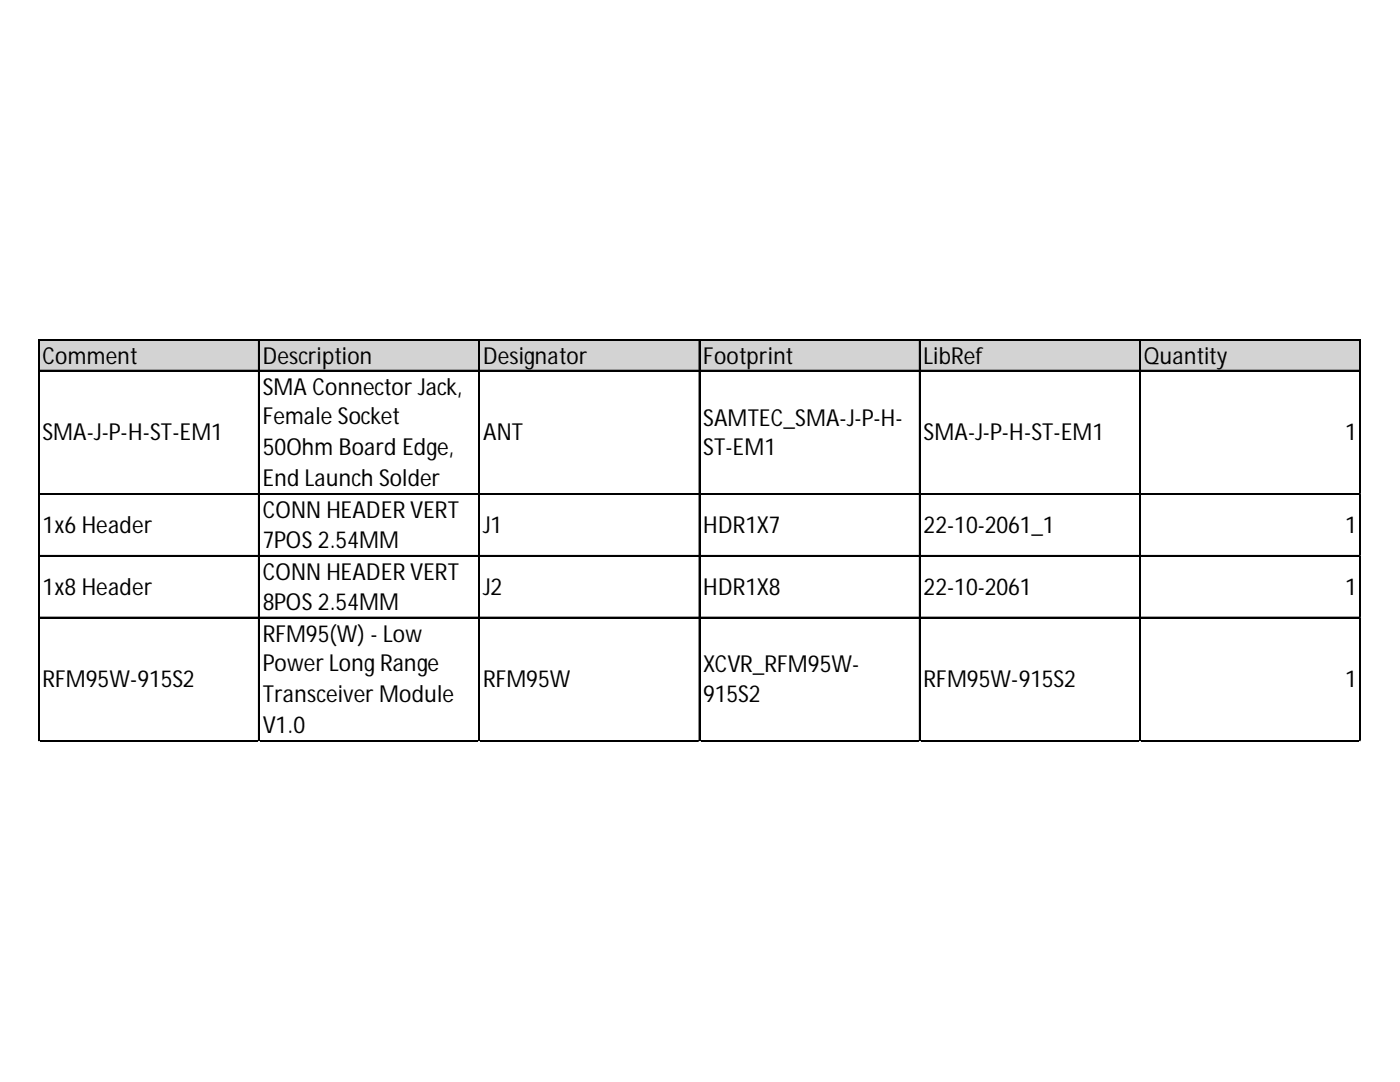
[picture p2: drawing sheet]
<svg xmlns="http://www.w3.org/2000/svg" width="279mm" height="216mm" viewBox="0 0 279 216" stroke-linecap="round" stroke-linejoin="round" font-family="sans-serif">
<defs><g id="words">
<g font-size="4.7">
<text x="8.5" y="72.6">Comment</text>
<text x="52.4" y="72.6">Description</text>
<text x="96.4" y="72.6">Designator</text>
<text x="140.4" y="72.6">Footprint</text>
<text x="184.3" y="72.6">LibRef</text>
<text x="228.3" y="72.6">Quantity</text>
<text x="52.4" y="78.8">SMA Connector Jack,</text>
<text x="8.5" y="87.9">SMA-J-P-H-ST-EM1</text>
<text x="52.4" y="84.7">Female Socket</text>
<text x="96.4" y="87.9">ANT</text>
<text x="140.4" y="84.9">SAMTEC_SMA-J-P-H-</text>
<text x="184.3" y="87.9">SMA-J-P-H-ST-EM1</text>
<text x="268.4" y="87.9">1</text>
<text x="52.4" y="90.9">50Ohm Board Edge,</text>
<text x="140.4" y="90.9">ST-EM1</text>
<text x="52.4" y="97">End Launch Solder</text>
<text x="8.5" y="106.4">1x6 Header</text>
<text x="52.4" y="103.4">CONN HEADER VERT</text>
<text x="96.4" y="106.4">J1</text>
<text x="140.4" y="106.4">HDR1X7</text>
<text x="184.3" y="106.4">22-10-2061_1</text>
<text x="268.4" y="106.4">1</text>
<text x="52.4" y="109.3">7POS 2.54MM</text>
<text x="8.5" y="118.7">1x8 Header</text>
<text x="52.4" y="115.7">CONN HEADER VERT</text>
<text x="96.4" y="118.7">J2</text>
<text x="140.4" y="118.7">HDR1X8</text>
<text x="184.3" y="118.7">22-10-2061</text>
<text x="268.4" y="118.7">1</text>
<text x="52.4" y="121.7">8POS 2.54MM</text>
<text x="52.4" y="128">RFM95(W) - Low</text>
<text x="8.5" y="137.2">RFM95W-915S2</text>
<text x="52.4" y="134">Power LongRange</text>
<text x="96.4" y="137.2">RFM95W</text>
<text x="140.4" y="134.2">XCVR_RFM95W-</text>
<text x="184.3" y="137.2">RFM95W-915S2</text>
<text x="268.4" y="137.2">1</text>
<text x="52.4" y="140.1">Transceiver Module</text>
<text x="140.4" y="140.1">915S2</text>
<text x="52.4" y="146.3">V1.0</text>
</g>
</g></defs>
<path d="M7.8 67.9h263.8v6.2h-263.8z" fill="#d3d3d3"/>
<g fill="none" stroke="#000" stroke-width=".21">
<path d="M7.6 67.7v80.3M7.7 67.7v80.3M7.8 67.7h263.8M7.8 67.8h263.8M7.8 73.9h263.8M7.8 74h263.8M51.6 67.9v80.1M51.7 67.9v80.1M95.5 67.9v80.1M95.7 67.9v80.1M139.5 67.9v80.1M139.6 67.9v80.1"/>
<path d="M183.5 67.9v80.1M183.6 67.9v80.1M227.4 67.9v80.1M227.6 67.9v80.1M271.4 67.9v80.1M271.5 67.9v80.1M7.8 98.5h263.8M7.8 98.6h263.8M7.8 110.8h263.8M7.8 110.9h263.8M7.8 123.2h263.8M7.8 123.3h263.8"/>
<path d="M7.8 147.8h263.8M7.8 147.9h263.8"/>
</g>
<path d="M7.6 148h.1" fill="none" stroke="#e0e0e0" stroke-width=".21"/>
<path d="M7.6 148h.2z" fill="#e0e0e0"/>
<path d="M51.6 148h.1" fill="none" stroke="#e0e0e0" stroke-width=".21"/>
<path d="M51.6 148h.2z" fill="#e0e0e0"/>
<path d="M95.5 148h.1" fill="none" stroke="#e0e0e0" stroke-width=".21"/>
<path d="M95.5 148h.3z" fill="#e0e0e0"/>
<path d="M139.5 148h.1" fill="none" stroke="#e0e0e0" stroke-width=".21"/>
<path d="M139.5 148h.2z" fill="#e0e0e0"/>
<path d="M183.5 148h.1" fill="none" stroke="#e0e0e0" stroke-width=".21"/>
<path d="M183.5 148h.2z" fill="#e0e0e0"/>
<path d="M227.4 148h.1" fill="none" stroke="#e0e0e0" stroke-width=".21"/>
<path d="M227.4 148h.3z" fill="#e0e0e0"/>
<path d="M271.4 148h.1" fill="none" stroke="#e0e0e0" stroke-width=".21"/>
<path d="M271.4 148h.2z" fill="#e0e0e0"/>
<path d="M271.6 98.5h.1" fill="none" stroke="#e0e0e0" stroke-width=".21"/>
<path d="M271.6 98.5v.2z" fill="#e0e0e0"/>
<path d="M271.6 110.8h.1" fill="none" stroke="#e0e0e0" stroke-width=".21"/>
<path d="M271.6 110.8v.2z" fill="#e0e0e0"/>
<path d="M271.6 123.2h.1" fill="none" stroke="#e0e0e0" stroke-width=".21"/>
<path d="M271.6 123.2v.2z" fill="#e0e0e0"/>
<path d="M271.6 147.8h.1" fill="none" stroke="#e0e0e0" stroke-width=".21"/>
<path d="M271.6 147.8v.2z" fill="#e0e0e0"/>
<use href="#words"/>
</svg>
